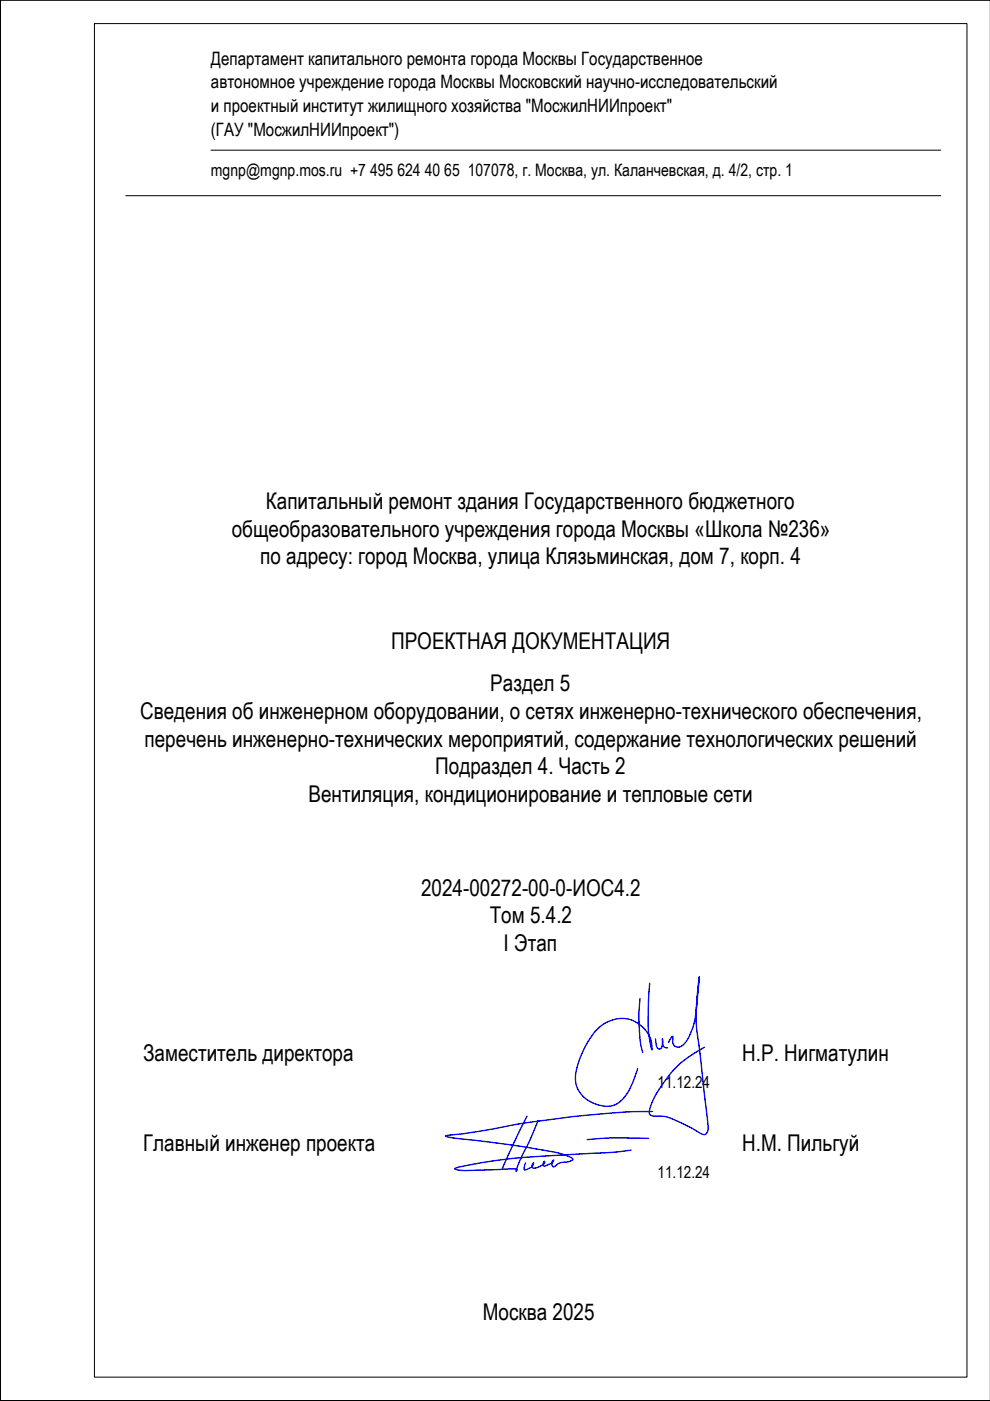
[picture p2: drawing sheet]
<svg xmlns="http://www.w3.org/2000/svg" width="210mm" height="297mm" viewBox="0 0 210 297" stroke-linecap="round" stroke-linejoin="round" font-family="sans-serif">
<defs><g id="words">
<g font-size="4.9">
<text x="56.4" y="107.9">Капитальный ремонт здания Государственного бюджетного</text>
<text x="49.1" y="113.8">общеобразовательного учреждения города Москвы «Школа №236»</text>
<text x="55.2" y="119.7">по адресу: город Москва, улица Клязьминская, дом 7, корп. 4</text>
<text x="82.9" y="137.6">ПРОЕКТНАЯ ДОКУМЕНТАЦИЯ</text>
<text x="103.9" y="146.6">Раздел 5</text>
<text x="29.7" y="152.5">Сведения об инженерном оборудовании, о сетях инженерно-технического обеспечения,</text>
<text x="30.6" y="158.3">перечень инженерно-технических мероприятий, содержание технологических решений</text>
<text x="92.3" y="164.2">Подраздел 4. Часть 2</text>
<text x="65.4" y="170">Вентиляция, кондиционирование и тепловые сети</text>
<text x="89.3" y="189.9">2024-00272-00-0-ИОС4.2</text>
<text x="103.8" y="195.8">Том 5.4.2</text>
<text x="106.8" y="201.7">I Этап</text>
<text x="30.4" y="224.9">Заместитель директора</text>
<text x="157.4" y="224.9">Н.Р. Нигматулин</text>
<text x="30.4" y="244">Главный инженер проекта</text>
<text x="157.4" y="244">Н.М. Пильгуй</text>
<text x="102.4" y="280">Москва 2025</text>
</g>
<g font-size="3.9">
<text x="44.7" y="13.7">Департамент капитального ремонта города Москвы Государственное</text>
<text x="44.7" y="18.7">автономное учреждение города Москвы Московский научно-исследовательский</text>
<text x="44.7" y="23.7">и проектный институт жилищного хозяйства &quot;МосжилНИИпроект&quot;</text>
<text x="44.7" y="28.7">(ГАУ &quot;МосжилНИИпроект&quot;)</text>
</g>
<text font-size="3.6" x="44.7" y="37.3">mgnp@mgnp.mos.ru +7 495 624 40 65 107078, г. Москва, ул. Каланчевская, д. 4/2, стр. 1</text>
<g font-size="3.5">
<text x="139.4" y="230.7">11.12.24</text>
<text x="139.4" y="249.8">11.12.24</text>
</g>
</g></defs>
<path d="M0 .1v296.9h210h-210zM20 5h185v287h-185zM44.7 31.8h154.8M26.7 41.5h172.8" fill="none" stroke="#000" stroke-width=".21"/>
<path d="M135.7 211.7a34.4 34.4 0 0 0 .6 11.4M137.8 208.5l-.3 5a26 26 0 0 0 .7 9.1 6.5 6.5 0 0 0-4-6.2 6.5 6.5 0 0 0-7.3 1.5 18.3 18.3 0 0 0-4.9 11 6.6 6.6 0 0 0 7.4 5.6 6.5 6.5 0 0 0 4.4-4.2l1.4-3.7M111.7 236.7l-5.2 11M114.1 237.6l-2.4 5.4a24.4 24.4 0 0 0-2.3 5.4l.2-.4-.8-.2-6.8 .3a14.7 14.7 0 0 1-5.5-.2l-.1-.1a28.7 28.7 0 0 1 7.2-1.5l.8-.1a148.6 148.6 0 0 1 17.7-1.5l7.8-.4 3.9-.5M138.3 235.7a193.6 193.6 0 0 0-34.8 3.9l-9 1.3 .5 .2a289.9 289.9 0 0 1 23.7 3.4l1.1 .4a2.64 2.64 0 0 1 1.7 .9 2.56 2.56 0 0 1-2.3 .7l-.7 .1-.7 .6a.48 .48 0 0 1-.6 .1 .48 .48 0 0 1-.2-.6v-.3l.4-.5a1.12 1.12 0 0 1-1.2 1l-.3 .2a.47 .47 0 0 1-.7 0 .47 .47 0 0 1 0-.7l.2-.2 .1 .3a2.99 2.99 0 0 1-2.6 1.1 .81 .81 0 0 1 .3-1h-.1a1.66 1.66 0 0 1-1.4 1.3l-.3 .2-.3-.1 .3-1.4M139 220.3l.1 1.3a.62 .62 0 0 0 .4 .8 .62 .62 0 0 0 .8-.3l.2-1.1-.1-.7a1.85 1.85 0 0 0 .6 1.8l.5 .1M141.8 221l.5-1 .3-.3 .1 .2a1.67 1.67 0 0 0 .5 2 1.6 1.6 0 0 0 2.2-.9 16 16 0 0 0 2.4-8.5l.5-5.4-.3 2.5a38.4 38.4 0 0 0 .3 13l1.8 16.2a1.44 1.44 0 0 1-.7 1.8l-.8-.3-2.9-1.6a16.6 16.6 0 0 0-5.5-2h-1.3a.97 .97 0 0 1-1.1-.4 .97 .97 0 0 1 0-1.2 23.6 23.6 0 0 1 11.5-13.1M137.5 241.3a75.9 75.9 0 0 0-11.4 .2l-1.6 .1" fill="none" stroke="#00f" stroke-width=".3"/>
<!-- layer: 0 -->
<path d="M210 .1h-210v296.9h210" fill="none" stroke="#000" stroke-width=".21"/>
<use href="#words"/>
</svg>
